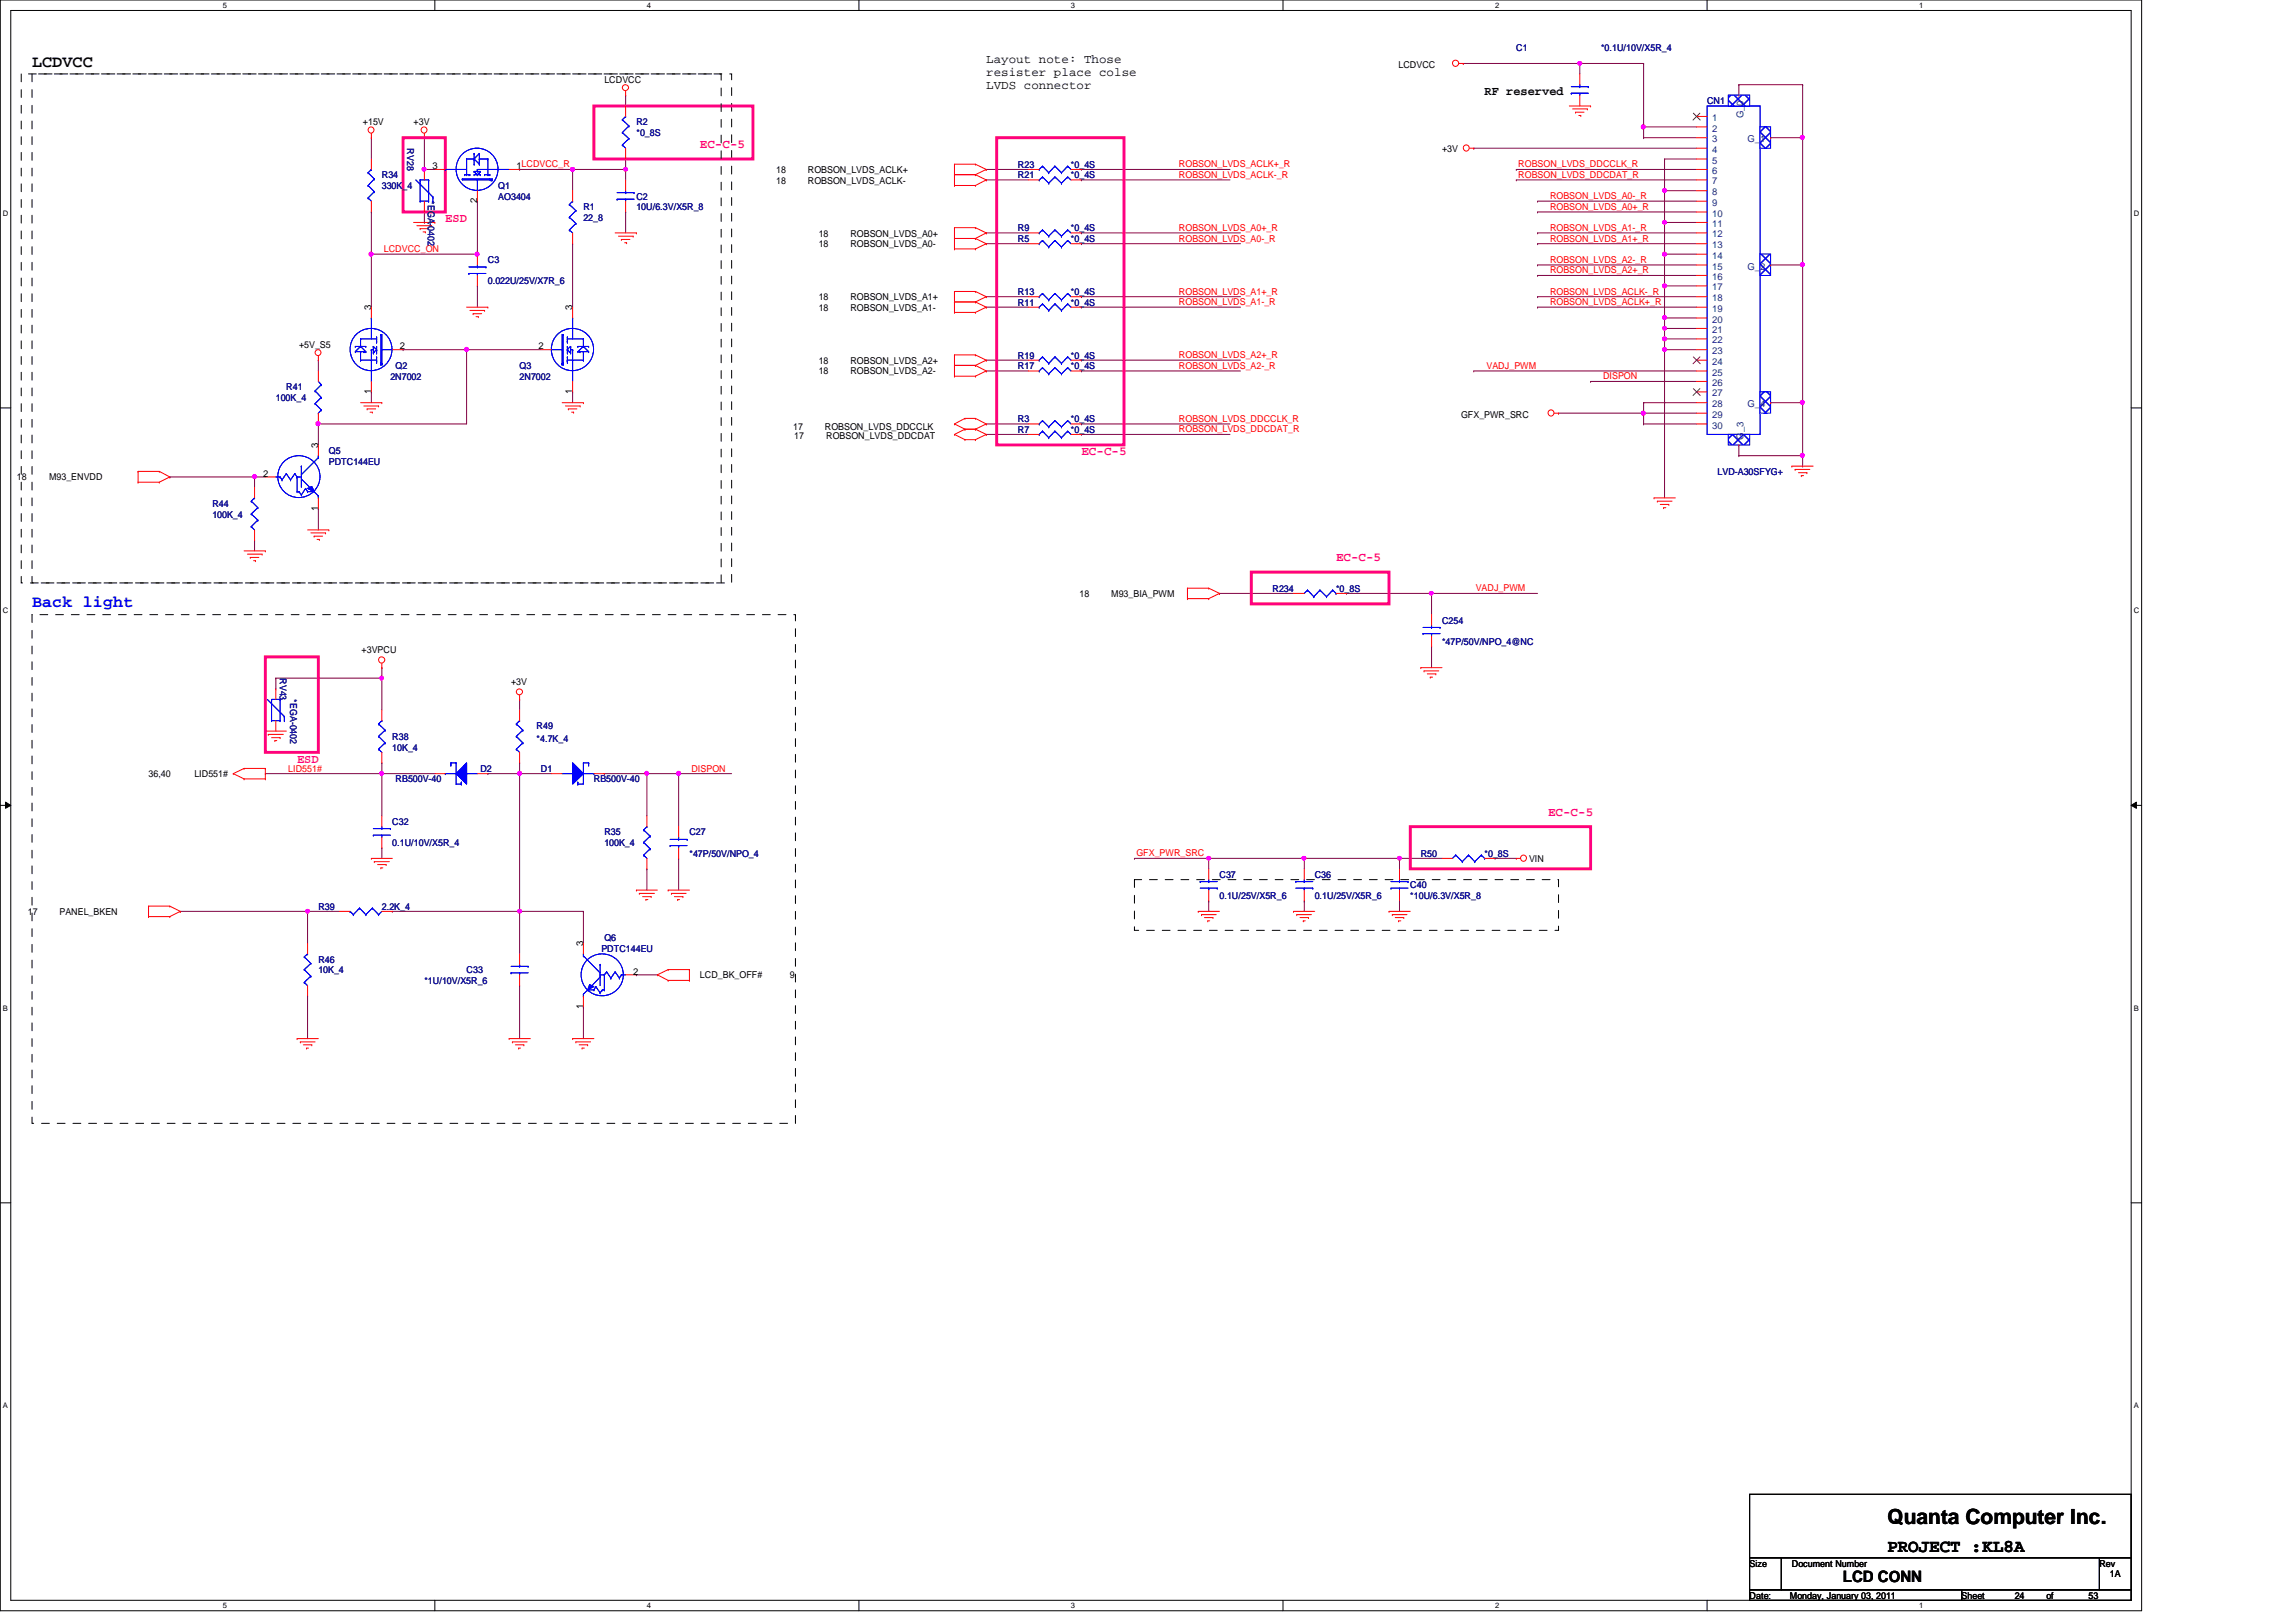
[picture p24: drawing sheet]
<svg xmlns="http://www.w3.org/2000/svg" width="297mm" height="210mm" viewBox="0 0 297 210" stroke-linecap="round" stroke-linejoin="round" font-family="sans-serif">
<defs><g id="words">
<text font-size="2.7" x="244.2" y="197.3">Quanta Computer Inc.</text>
<text font-size="2.3" x="244.2" y="200.8">PROJECT :KL8A</text>
<text font-size="2.2" x="4.1" y="8.6">LCDVCC</text>
<text font-size="2.2" fill="#00f" x="4.1" y="78.6">Back light</text>
<text font-size="2" x="238.4" y="204.8">LCD CONN</text>
<g font-size="1.6">
<text x="127.6" y="8.1">Layout note: Those</text>
<text x="127.6" y="9.8">resister place colse</text>
<text x="127.6" y="11.5">LVDS connector</text>
<text x="192.1" y="12.3">RF reserved</text>
</g>
<g font-size="1.6" fill="#ff0080">
<text x="90.5" y="19.2">EC-C-5</text>
<text x="57.6" y="28.8">ESD</text>
<text x="139.9" y="58.9">EC-C-5</text>
<text x="172.8" y="72.6">EC-C-5</text>
<text x="38.4" y="98.7">ESD</text>
<text x="200.3" y="105.6">EC-C-5</text>
</g>
<g font-size="1.2">
<text x="78.2" y="10.7">LCDVCC</text>
<text x="180.9" y="8.8">LCDVCC</text>
<text x="46.9" y="16.2">+15V</text>
<text x="53.5" y="16.2">+3V</text>
<text x="56" y="21.9">3</text>
<text x="66.8" y="21.9">1LCDVCC_R</text>
<text x="100.4" y="22.4">18</text>
<text x="100.4" y="23.7">18</text>
<text x="104.5" y="22.4">ROBSON_LVDS_ACLK+</text>
<text x="104.5" y="23.7">ROBSON_LVDS_ACLK-</text>
<text x="186.6" y="19.6">+3V</text>
<text x="61.7" y="26.3" transform="rotate(-90 61.7 26.3)">2</text>
<text x="105.9" y="30.6">18</text>
<text x="105.9" y="32">18</text>
<text x="110" y="30.6">ROBSON_LVDS_A0+</text>
<text x="110" y="32">ROBSON_LVDS_A0-</text>
<text x="48" y="40.2" transform="rotate(-90 48 40.2)">3</text>
<text x="74" y="40.2" transform="rotate(-90 74 40.2)">3</text>
<text x="105.9" y="38.9">18</text>
<text x="105.9" y="40.2">18</text>
<text x="110" y="38.9">ROBSON_LVDS_A1+</text>
<text x="110" y="40.2">ROBSON_LVDS_A1-</text>
<text x="38.7" y="45">+5V_S5</text>
<text x="51.7" y="45.2">2</text>
<text x="69.7" y="45.2">2</text>
<text x="105.9" y="47.1">18</text>
<text x="110" y="47.1">ROBSON_LVDS_A2+</text>
<text x="48" y="51" transform="rotate(-90 48 51)">1</text>
<text x="74" y="51" transform="rotate(-90 74 51)">1</text>
<text x="105.9" y="48.4">18</text>
<text x="110" y="48.4">ROBSON_LVDS_A2-</text>
<text x="41.1" y="58" transform="rotate(-90 41.1 58)">3</text>
<text x="102.6" y="55.6">17</text>
<text x="102.7" y="56.8">17</text>
<text x="106.7" y="55.6">ROBSON_LVDS_DDCCLK</text>
<text x="106.9" y="56.8">ROBSON_LVDS_DDCDAT</text>
<text x="189" y="54.1">GFX_PWR_SRC</text>
<text x="2.2" y="62.1">18</text>
<text x="6.3" y="62.1">M93_ENVDD</text>
<text x="34" y="61.7">2</text>
<text x="41.1" y="66.1" transform="rotate(-90 41.1 66.1)">1</text>
<text x="139.7" y="77.3">18</text>
<text x="143.8" y="77.3">M93_BIA_PWM</text>
<text x="46.8" y="84.5">+3VPCU</text>
<text x="66.1" y="88.6">+3V</text>
<text x="19.2" y="100.6">36,40</text>
<text x="25.1" y="100.6">LID551#</text>
<text x="197.8" y="111.5">VIN</text>
<text x="3.6" y="118.4">17</text>
<text x="7.7" y="118.4">PANEL_BKEN</text>
<text x="75.4" y="122.5" transform="rotate(-90 75.4 122.5)">3</text>
<text x="75.4" y="130.6" transform="rotate(-90 75.4 130.6)">1</text>
<text x="81.9" y="126.1">2</text>
<text x="90.5" y="126.6">LCD_BK_OFF#</text>
<text x="102.2" y="126.6">9</text>
<text x="226.4" y="202.7">Size</text>
<text x="231.8" y="202.7">Document Number</text>
<text x="271.6" y="202.7">Rev</text>
<text x="226.4" y="206.9">Date:</text>
<text x="231.6" y="206.9">Monday, January 03, 2011</text>
<text x="253.8" y="206.9">Sheet</text>
<text x="260.6" y="206.9">24</text>
<text x="264.7" y="206.9">of</text>
<text x="270.2" y="206.9">53</text>
<text x="273" y="204.1">1A</text>
</g>
<g font-size="1.2" fill="#000080">
<text x="196.2" y="6.6">C1</text>
<text x="207.1" y="6.6">*0.1U/10V/X5R_4</text>
<text x="82.3" y="16.2">R2</text>
<text x="82.3" y="17.6">*0_8S</text>
<text x="220.8" y="13.5">CN1</text>
<text x="49.4" y="23.1">R34</text>
<text x="52.7" y="19.2" transform="rotate(90 52.7 19.2)">RV28</text>
<text x="131.7" y="23.1">R21</text>
<text x="131.7" y="21.7">R23</text>
<text x="138.6" y="23.1">*0_4S</text>
<text x="138.6" y="21.7">*0_4S</text>
<text x="49.4" y="24.4">330K_4</text>
<text x="55.4" y="26" transform="rotate(90 55.4 26)">*EGA-0402</text>
<text x="64.5" y="24.4">Q1</text>
<text x="64.5" y="25.8">AO3404</text>
<text x="75.5" y="27.2">R1</text>
<text x="75.5" y="28.6">22_8</text>
<text x="82.3" y="25.8">C2</text>
<text x="82.3" y="27.2">10U/6.3V/X5R_8</text>
<text x="131.7" y="29.9">R9</text>
<text x="138.6" y="29.9">*0_4S</text>
<text x="63.1" y="34">C3</text>
<text x="131.7" y="31.3">R5</text>
<text x="138.6" y="31.3">*0_4S</text>
<text x="63.1" y="36.8">0.022U/25V/X7R_6</text>
<text x="131.7" y="38.1">R13</text>
<text x="131.7" y="39.5">R11</text>
<text x="138.6" y="38.1">*0_4S</text>
<text x="138.6" y="39.5">*0_4S</text>
<text x="51.2" y="47.8">Q2</text>
<text x="67.2" y="47.8">Q3</text>
<text x="131.7" y="46.4">R19</text>
<text x="131.7" y="47.8">R17</text>
<text x="138.6" y="46.4">*0_4S</text>
<text x="138.6" y="47.8">*0_4S</text>
<text x="35.7" y="51.9">100K_4</text>
<text x="37" y="50.5">R41</text>
<text x="50.5" y="49.1">2N7002</text>
<text x="67.2" y="49.1">2N7002</text>
<text x="42.5" y="58.7">Q5</text>
<text x="131.7" y="54.6">R3</text>
<text x="131.7" y="56">R7</text>
<text x="138.6" y="54.6">*0_4S</text>
<text x="138.6" y="56">*0_4S</text>
<text x="27.5" y="65.6">R44</text>
<text x="42.5" y="60.1">PDTC144EU</text>
<text x="222.2" y="61.5">LVD-A30SFYG+</text>
<text x="27.5" y="67">100K_4</text>
<text x="164.6" y="76.6">R234</text>
<text x="172.8" y="76.6">*0_8S</text>
<text x="186.6" y="80.7">C254</text>
<text x="186.6" y="83.4">*47P/50V/NPO_4@NC</text>
<text x="36.2" y="87.8" transform="rotate(90 36.2 87.8)">RV43</text>
<text x="37.5" y="90.5" transform="rotate(90 37.5 90.5)">*EGA-0402</text>
<text x="50.8" y="95.8">R38</text>
<text x="69.4" y="94.4">R49</text>
<text x="50.8" y="97.2">10K_4</text>
<text x="51.2" y="101.3">RB500V-40</text>
<text x="62.1" y="99.9">D2</text>
<text x="69.4" y="96.1">*4.7K_4</text>
<text x="70" y="99.9">D1</text>
<text x="76.8" y="101.3">RB500V-40</text>
<text x="50.8" y="106.7">C32</text>
<text x="50.8" y="109.5">0.1U/10V/X5R_4</text>
<text x="78.2" y="108.1">R35</text>
<text x="78.2" y="109.5">100K_4</text>
<text x="89.2" y="108.1">C27</text>
<text x="89.2" y="110.9">*47P/50V/NPO_4</text>
<text x="157.8" y="113.6">C37</text>
<text x="170.1" y="113.6">C36</text>
<text x="183.8" y="110.9">R50</text>
<text x="192.1" y="110.9">*0_8S</text>
<text x="41.2" y="117.7">R39</text>
<text x="49.4" y="117.7">2.2K_4</text>
<text x="157.8" y="116.3">0.1U/25V/X5R_6</text>
<text x="170.1" y="116.3">0.1U/25V/X5R_6</text>
<text x="182.5" y="115">C40</text>
<text x="182.5" y="116.3">*10U/6.3V/X5R_8</text>
<text x="41.2" y="124.6">R46</text>
<text x="41.2" y="125.9">10K_4</text>
<text x="60.4" y="125.9">C33</text>
<text x="77.8" y="123.2">PDTC144EU</text>
<text x="78.2" y="121.8">Q6</text>
<text x="54.9" y="127.3">*1U/10V/X5R_6</text>
</g>
<g font-size="1.2" fill="#004080">
<text x="221.5" y="15.7">1</text>
<text x="221.5" y="17">2</text>
<text x="225.5" y="15.3" transform="rotate(-90 225.5 15.3)">G_0</text>
<text x="221.5" y="18.4">3</text>
<text x="221.5" y="21.2">5</text>
<text x="221.5" y="23.9">7</text>
<text x="221.5" y="19.8">4</text>
<text x="221.5" y="22.5">6</text>
<text x="226.1" y="18.4">G_1</text>
<text x="221.5" y="26.6">9</text>
<text x="221.5" y="29.4">11</text>
<text x="221.5" y="25.3">8</text>
<text x="221.5" y="28">10</text>
<text x="221.5" y="32.1">13</text>
<text x="221.5" y="34.9">15</text>
<text x="221.5" y="30.7">12</text>
<text x="221.5" y="33.5">14</text>
<text x="226.1" y="34.9">G_2</text>
<text x="221.5" y="37.6">17</text>
<text x="221.5" y="40.3">19</text>
<text x="221.5" y="36.2">16</text>
<text x="221.5" y="39">18</text>
<text x="221.5" y="41.7">20</text>
<text x="221.5" y="43.1">21</text>
<text x="221.5" y="45.8">23</text>
<text x="221.5" y="44.4">22</text>
<text x="221.5" y="47.2">24</text>
<text x="221.5" y="48.6">25</text>
<text x="221.5" y="51.3">27</text>
<text x="221.5" y="50">26</text>
<text x="221.5" y="52.7">28</text>
<text x="226.1" y="52.7">G_4</text>
<text x="221.5" y="54.1">29</text>
<text x="221.5" y="55.5">30</text>
<text x="225.5" y="56.9" transform="rotate(-90 225.5 56.9)">G_3</text>
</g>
<g font-size="1.2" fill="#f00">
<text x="152.5" y="23">ROBSON_LVDS_ACLK-_R</text>
<text x="152.5" y="21.7">ROBSON_LVDS_ACLK+_R</text>
<text x="196.4" y="21.7">ROBSON_LVDS_DDCCLK_R</text>
<text x="196.4" y="23">ROBSON_LVDS_DDCDAT_R</text>
<text x="152.5" y="29.9">ROBSON_LVDS_A0+_R</text>
<text x="200.5" y="27.2">ROBSON_LVDS_A0+_R</text>
<text x="200.5" y="25.8">ROBSON_LVDS_A0-_R</text>
<text x="200.5" y="29.9">ROBSON_LVDS_A1-_R</text>
<text x="49.7" y="32.6">LCDVCC_ON</text>
<text x="152.5" y="31.3">ROBSON_LVDS_A0-_R</text>
<text x="200.5" y="31.3">ROBSON_LVDS_A1+_R</text>
<text x="200.5" y="35.4">ROBSON_LVDS_A2+_R</text>
<text x="200.5" y="34">ROBSON_LVDS_A2-_R</text>
<text x="152.5" y="38.1">ROBSON_LVDS_A1+_R</text>
<text x="152.5" y="39.5">ROBSON_LVDS_A1-_R</text>
<text x="200.5" y="39.5">ROBSON_LVDS_ACLK+_R</text>
<text x="200.5" y="38.1">ROBSON_LVDS_ACLK-_R</text>
<text x="152.5" y="46.4">ROBSON_LVDS_A2+_R</text>
<text x="152.5" y="47.8">ROBSON_LVDS_A2-_R</text>
<text x="192.3" y="47.8">VADJ_PWM</text>
<text x="207.4" y="49.1">DISPON</text>
<text x="152.5" y="56">ROBSON_LVDS_DDCDAT_R</text>
<text x="152.5" y="54.6">ROBSON_LVDS_DDCCLK_R</text>
<text x="190.9" y="76.5">VADJ_PWM</text>
<text x="37.3" y="99.9">LID551#</text>
<text x="89.4" y="99.9">DISPON</text>
<text x="147" y="110.8">GFX_PWR_SRC</text>
</g>
<g font-size="1">
<text x="28.8" y="1">5</text>
<text x="83.7" y="1">4</text>
<text x="138.6" y="1">3</text>
<text x="193.4" y="1">2</text>
<text x="248.3" y="1">1</text>
<text x=".4" y="27.9">D</text>
<text x="276.1" y="27.9">D</text>
<text x=".4" y="79.4">C</text>
<text x="276.1" y="79.4">C</text>
<text x=".4" y="130.8">B</text>
<text x="276.1" y="130.8">B</text>
<text x=".4" y="182.2">A</text>
<text x="276.1" y="182.2">A</text>
<text x="28.8" y="208.1">5</text>
<text x="83.7" y="208.1">4</text>
<text x="138.6" y="208.1">3</text>
<text x="193.4" y="208.1">2</text>
<text x="248.3" y="208.1">1</text>
</g>
</g></defs>
<path d="M0 0h277.1v208.4h-277.1zM1.4 1.4h274.3v205.7h-274.3z" fill="none" stroke="#000" stroke-width=".13"/>
<g fill="#fff">
<path d="M28.8 .1h.6v1.1h-.6z"/>
<path d="M28.8 207.2h.6v1.1h-.6z"/>
</g>
<path d="M56.3 0v1.4M56.3 207.1v1.3" fill="none" stroke="#000" stroke-width=".13"/>
<g fill="#fff">
<path d="M83.7 .1h.5v1.1h-.5z"/>
<path d="M83.7 207.2h.5v1.1h-.5z"/>
</g>
<path d="M111.1 0v1.4M111.1 207.1v1.3" fill="none" stroke="#000" stroke-width=".13"/>
<g fill="#fff">
<path d="M138.6 .1h.5v1.1h-.5z"/>
<path d="M138.6 207.2h.5v1.1h-.5z"/>
</g>
<path d="M166 0v1.4M166 207.1v1.3" fill="none" stroke="#000" stroke-width=".13"/>
<g fill="#fff">
<path d="M193.4 .1h.6v1.1h-.6z"/>
<path d="M193.4 207.2h.6v1.1h-.6z"/>
</g>
<path d="M220.8 0v1.4M220.8 207.1v1.3" fill="none" stroke="#000" stroke-width=".13"/>
<g fill="#fff">
<path d="M248.3 .1h.5v1.1h-.5z"/>
<path d="M248.3 207.2h.5v1.1h-.5z"/>
<path d="M.4 27.1h.7v1.1h-.7z"/>
<path d="M276.1 27.1h.7v1.1h-.7z"/>
<path d="M.4 78.5h.7v1.1h-.7z"/>
<path d="M276.1 78.5h.7v1.1h-.7z"/>
</g>
<path d="M0 52.8h1.4M275.7 52.8h1.4" fill="none" stroke="#000" stroke-width=".13"/>
<g fill="#fff">
<path d="M.4 129.9h.6v1.1h-.6z"/>
<path d="M276.1 129.9h.6v1.1h-.6z"/>
</g>
<path d="M0 104.2h1.4M.7 103.8l.7 .4-.7 .4zM275.7 104.2l.7-.4v.8zM275.7 104.2h1.4" fill="none" stroke="#000" stroke-width=".13"/>
<path d="M.7 103.8l.7 .4-.7 .4zM275.7 104.2l.7-.4v.8z" fill="#000"/>
<g fill="#fff">
<path d="M.4 181.4h.6v1.1h-.6z"/>
<path d="M276.1 181.4h.6v1.1h-.6z"/>
</g>
<path d="M0 155.7h1.4M275.7 155.7h1.4" fill="none" stroke="#000" stroke-width=".13"/>
<g fill="none" stroke="#800040" stroke-width=".13">
<path d="M139.9 23.3h.1M139.9 38.4h.1M139.9 31.5h.1M139.9 21.9h.1M139.9 30.1h.1M139.9 23.3h19.2M139.9 38.4h20.6M139.9 31.5h20.6M139.9 21.9h19.2M139.9 30.1h20.6M139.9 46.6h.1M139.9 46.6h20.6"/>
<path d="M205.8 49.4h.1M205.8 49.4h13.7M212.6 52.1h.1M212.6 52.1h6.9M212.6 52.1v1.4"/>
</g>
<circle cx="212.6" cy="53.5" r=".26" fill="#f0f"/>
<circle cx="212.6" cy="53.5" r=".26" fill="none" stroke="#f0f" stroke-width=".13"/>
<path d="M201.6 53.5h.1M201.6 53.5h17.9M212.6 53.5h.1M212.6 54.9h.1M212.6 54.9h6.9M212.6 53.5v1.4M215.3 45.3h.1M215.3 45.3v19.1" fill="none" stroke="#800040" stroke-width=".13"/>
<circle cx="215.3" cy="45.2" r=".26" fill="#f0f"/>
<circle cx="215.3" cy="45.2" r=".26" fill="none" stroke="#f0f" stroke-width=".13"/>
<path d="M190.7 19.2h.1M190.7 19.2h28.8M212.6 16.4h.1M212.6 16.4h6.9M196.2 21.9h.1M196.2 23.3h.1M196.2 21.9h23.3M196.2 23.3h23.3" fill="none" stroke="#800040" stroke-width=".13"/>
<circle cx="212.6" cy="16.4" r=".26" fill="#f0f"/>
<circle cx="212.6" cy="16.4" r=".26" fill="none" stroke="#f0f" stroke-width=".13"/>
<path d="M204.4 8.2h.1M204.4 8.2h8.2M212.6 16.4h.1M212.6 17.8h.1M212.6 16.4v1.4M212.6 17.8h6.9M215.3 24.7h.1M215.3 28.8h.1M215.3 24.7h4.2M215.3 28.8h4.2M215.3 24.7v4.1" fill="none" stroke="#800040" stroke-width=".13"/>
<circle cx="215.3" cy="24.6" r=".26" fill="#f0f"/>
<circle cx="215.3" cy="24.6" r=".26" fill="none" stroke="#f0f" stroke-width=".13"/>
<path d="M215.3 32.9h.1M215.3 28.8h.1M215.3 32.9h4.2M215.3 28.8v4.1" fill="none" stroke="#800040" stroke-width=".13"/>
<circle cx="215.3" cy="28.8" r=".25" fill="#f0f"/>
<circle cx="215.3" cy="28.8" r=".25" fill="none" stroke="#f0f" stroke-width=".13"/>
<path d="M215.3 37h.1M215.3 32.9h.1M215.3 37h4.2M215.3 32.9v4.1" fill="none" stroke="#800040" stroke-width=".13"/>
<circle cx="215.3" cy="32.9" r=".26" fill="#f0f"/>
<circle cx="215.3" cy="32.9" r=".26" fill="none" stroke="#f0f" stroke-width=".13"/>
<path d="M215.3 37h.1M215.3 37v4.1M215.3 41.1h.1M215.3 41.1h4.2" fill="none" stroke="#800040" stroke-width=".13"/>
<circle cx="215.3" cy="37" r=".26" fill="#f0f"/>
<circle cx="215.3" cy="37" r=".26" fill="none" stroke="#f0f" stroke-width=".13"/>
<path d="M215.3 42.5h.1M215.3 41.1h.1M215.3 42.5h4.2M215.3 41.1v1.4" fill="none" stroke="#800040" stroke-width=".13"/>
<circle cx="215.3" cy="41.1" r=".26" fill="#f0f"/>
<circle cx="215.3" cy="41.1" r=".26" fill="none" stroke="#f0f" stroke-width=".13"/>
<path d="M215.3 43.9h.1M215.3 42.5h.1M215.3 43.9h4.2M215.3 42.5v1.4" fill="none" stroke="#800040" stroke-width=".13"/>
<circle cx="215.3" cy="42.5" r=".25" fill="#f0f"/>
<circle cx="215.3" cy="42.5" r=".25" fill="none" stroke="#f0f" stroke-width=".13"/>
<path d="M215.3 45.3h.1M215.3 43.9h.1M215.3 45.3h4.2M215.3 43.9v1.4" fill="none" stroke="#800040" stroke-width=".13"/>
<circle cx="215.3" cy="43.9" r=".26" fill="#f0f"/>
<circle cx="215.3" cy="43.9" r=".26" fill="none" stroke="#f0f" stroke-width=".13"/>
<path d="M168.7 111.1h.1M168.7 116.6h.1M168.7 111.1v1.3M168.7 116.6v1.3M168.7 111.1h12.4" fill="none" stroke="#800040" stroke-width=".13"/>
<circle cx="181.1" cy="111" r=".25" fill="#f0f"/>
<circle cx="181.1" cy="111" r=".25" fill="none" stroke="#f0f" stroke-width=".13"/>
<path d="M146.8 111.1h.1M146.8 111.1h21.9M156.4 116.6h.1M156.4 111.1h.1M156.4 111.1v1.3M156.4 116.6v1.3M181.1 116.6h.1M181.1 111.1h.1M181.1 111.1v1.3M181.1 116.6v1.3" fill="none" stroke="#800040" stroke-width=".13"/>
<circle cx="168.7" cy="111" r=".25" fill="#f0f"/>
<circle cx="168.7" cy="111" r=".25" fill="none" stroke="#f0f" stroke-width=".13"/>
<circle cx="156.4" cy="111" r=".25" fill="#f0f"/>
<circle cx="156.4" cy="111" r=".25" fill="none" stroke="#f0f" stroke-width=".13"/>
<path d="M139.9 56.2h.1M139.9 54.9h.1M139.9 56.2h19.2M139.9 54.9h19.2M32.9 61.7h.1M32.9 61.7h1.4M181.1 111.1h.1M181.1 111.1h5.5M193.4 111.1h.1M193.4 111.1h2.8" fill="none" stroke="#800040" stroke-width=".13"/>
<circle cx="32.9" cy="61.7" r=".26" fill="#f0f"/>
<circle cx="32.9" cy="61.7" r=".26" fill="none" stroke="#f0f" stroke-width=".13"/>
<path d="M60.4 45.3h.1M60.4 45.3v9.6M32.9 69.9h.1M32.9 61.7h.1M32.9 61.7v1.4M32.9 69.9v1.4" fill="none" stroke="#800040" stroke-width=".13"/>
<circle cx="60.4" cy="45.2" r=".26" fill="#f0f"/>
<circle cx="60.4" cy="45.2" r=".26" fill="none" stroke="#f0f" stroke-width=".13"/>
<path d="M54.9 17.8h.1M54.9 17.8v4.1M54.9 21.9h.1M54.9 21.9h1.4M41.2 54.9h.1M41.2 54.9v2.7M41.2 65.8h.1M41.2 65.8v2.8" fill="none" stroke="#800040" stroke-width=".13"/>
<circle cx="54.9" cy="21.9" r=".25" fill="#f0f"/>
<circle cx="54.9" cy="21.9" r=".25" fill="none" stroke="#f0f" stroke-width=".13"/>
<path d="M48 17.8h.1M48 17.8v2.8M74.1 21.9h.1M74.1 21.9h6.8" fill="none" stroke="#800040" stroke-width=".13"/>
<circle cx="80.9" cy="21.9" r=".25" fill="#f0f"/>
<circle cx="80.9" cy="21.9" r=".25" fill="none" stroke="#f0f" stroke-width=".13"/>
<circle cx="74.1" cy="21.9" r=".25" fill="#f0f"/>
<circle cx="74.1" cy="21.9" r=".25" fill="none" stroke="#f0f" stroke-width=".13"/>
<path d="M61.8 26h.1M61.8 26v6.9M67.2 21.9h.1M67.2 21.9h6.9M74.1 31.5h.1M74.1 31.5v8.3" fill="none" stroke="#800040" stroke-width=".13"/>
<circle cx="74.1" cy="21.9" r=".25" fill="#f0f"/>
<circle cx="74.1" cy="21.9" r=".25" fill="none" stroke="#f0f" stroke-width=".13"/>
<g fill="none" stroke="#800040" stroke-width=".13">
<path d="M48 27.4h.1M48 27.4v5.5M61.8 37h.1M61.8 37v2.8M74.1 21.9h.1M74.1 21.9v2.8M80.9 21.9h.1M80.9 27.4h.1M80.9 21.9v1.4M80.9 27.4v2.7M41.2 54.9h.1M41.2 54.9h19.2"/>
<path d="M74.1 50.7h.1M74.1 50.7v1.4"/>
</g>
<circle cx="41.1" cy="54.8" r=".26" fill="#f0f"/>
<circle cx="41.1" cy="54.8" r=".26" fill="none" stroke="#f0f" stroke-width=".13"/>
<path d="M48 32.9h.1M48 32.9h13.8" fill="none" stroke="#800040" stroke-width=".13"/>
<circle cx="61.7" cy="32.9" r=".26" fill="#f0f"/>
<circle cx="61.7" cy="32.9" r=".26" fill="none" stroke="#f0f" stroke-width=".13"/>
<path d="M48 32.9h.1M48 32.9v6.9" fill="none" stroke="#800040" stroke-width=".13"/>
<circle cx="48" cy="32.9" r=".26" fill="#f0f"/>
<circle cx="48" cy="32.9" r=".26" fill="none" stroke="#f0f" stroke-width=".13"/>
<g fill="none" stroke="#800040" stroke-width=".13">
<path d="M80.9 12.3h.1M80.9 12.3v1.4M80.9 21.9h.1M80.9 20.6v1.3M41.2 46.6h.1M41.2 46.6v1.4M48 50.7h.1M48 50.7v1.4M52.2 45.3h.1M52.2 45.3h17.8M60.4 45.3h.1M23.3 117.9h.1"/>
<path d="M23.3 117.9h16.5M67.2 100.1h.1M67.2 100.1h4.1M87.8 100.1h.1M87.8 100.1v6.9M39.8 128.9h.1M39.8 128.9v5.5M67.2 127.6h.1M67.2 127.6v6.8M75.5 130.3h.1M75.5 130.3v4.1"/>
</g>
<circle cx="87.8" cy="100.1" r=".26" fill="#f0f"/>
<circle cx="87.8" cy="100.1" r=".26" fill="none" stroke="#f0f" stroke-width=".13"/>
<path d="M83.7 100.1h.1M83.7 100.1h4.1M83.7 100.1v5.5M87.8 111.1h.1M87.8 111.1v4.1" fill="none" stroke="#800040" stroke-width=".13"/>
<path d="M83.5 99.9l.1-.1 .3 .1-.1 .4h-.2h-.1z" fill-rule="evenodd" fill="#f0f"/>
<path d="M83.5 99.9l.1-.1 .3 .1-.1 .4h-.2h-.1z" fill="none" stroke="#f0f" stroke-width=".13"/>
<path d="M49.4 100.1h.1M49.4 100.1h6.9M49.4 100.1v5.5M78.2 100.1h.1M78.2 100.1h5.5" fill="none" stroke="#800040" stroke-width=".13"/>
<path d="M49.2 99.9l.2-.1 .2 .1-.1 .4h-.1h-.2z" fill-rule="evenodd" fill="#f0f"/>
<path d="M49.2 99.9l.2-.1 .2 .1-.1 .4h-.1h-.2z" fill="none" stroke="#f0f" stroke-width=".13"/>
<path d="M49.4 87.8h.1M49.4 87.8v4.1M49.4 109.7h.1M49.4 109.7v1.4M67.2 100.1h.1M67.2 100.1v17.8" fill="none" stroke="#800040" stroke-width=".13"/>
<circle cx="67.2" cy="117.9" r=".25" fill="#f0f"/>
<circle cx="67.2" cy="117.9" r=".25" fill="none" stroke="#f0f" stroke-width=".13"/>
<circle cx="67.2" cy="100.1" r=".26" fill="#f0f"/>
<circle cx="67.2" cy="100.1" r=".26" fill="none" stroke="#f0f" stroke-width=".13"/>
<path d="M34.3 100.1h.1M34.3 100.1h15.1M39.8 117.9h.1M39.8 117.9h4.1M39.8 117.9v4.1" fill="none" stroke="#800040" stroke-width=".13"/>
<circle cx="39.8" cy="117.9" r=".25" fill="#f0f"/>
<circle cx="39.8" cy="117.9" r=".25" fill="none" stroke="#f0f" stroke-width=".13"/>
<g fill="none" stroke="#800040" stroke-width=".13">
<path d="M229.1 17.8h.1M229.1 17.8h4.1v16.5M233.2 34.3h.1M225 59h.1M225 59h8.2M229.1 52.1h.1M229.1 52.1h4.1v6.9M233.2 59h.1M49.4 98.7h.1M49.4 98.7v1.4M67.2 98.7h.1M67.2 90.5h.1"/>
<path d="M67.2 98.7v1.4h-4.1M67.2 90.5v1.4M50.8 117.9h.1M50.8 117.9h24.7M63.1 100.1h.1M67.2 117.9h.1M67.2 117.9v5.5M75.5 117.9h.1M75.5 117.9v4.1M83.7 112.4h.1M83.7 112.4v2.8M87.8 100.1h.1"/>
<path d="M87.8 100.1h6.9M82.3 126.2h.1M82.3 126.2h2.7"/>
</g>
<circle cx="233.2" cy="58.9" r=".26" fill="#f0f"/>
<circle cx="233.2" cy="58.9" r=".26" fill="none" stroke="#f0f" stroke-width=".13"/>
<path d="M233.2 11h.1M233.2 11v6.8M229.1 34.3h.1M229.1 34.3h4.1M225 57.6h.1M225 57.6v1.4M233.2 59v1.3M233.2 60.3h.1" fill="none" stroke="#800040" stroke-width=".13"/>
<circle cx="233.2" cy="17.8" r=".26" fill="#f0f"/>
<circle cx="233.2" cy="17.8" r=".26" fill="none" stroke="#f0f" stroke-width=".13"/>
<path d="M233.2 34.3h.1M233.2 34.3v17.8" fill="none" stroke="#800040" stroke-width=".13"/>
<circle cx="233.2" cy="52.1" r=".26" fill="#f0f"/>
<circle cx="233.2" cy="52.1" r=".26" fill="none" stroke="#f0f" stroke-width=".13"/>
<circle cx="233.2" cy="34.2" r=".26" fill="#f0f"/>
<circle cx="233.2" cy="34.2" r=".26" fill="none" stroke="#f0f" stroke-width=".13"/>
<path d="M225 11h.1M225 12.3h.1M225 11h8.2M225 11v1.3M22 61.7h.1M22 61.7h10.9M174.2 76.8h.1M174.2 76.8h11M185.2 76.8h.1M185.2 76.8v2.7" fill="none" stroke="#800040" stroke-width=".13"/>
<circle cx="185.2" cy="76.8" r=".25" fill="#f0f"/>
<circle cx="185.2" cy="76.8" r=".25" fill="none" stroke="#f0f" stroke-width=".13"/>
<g fill="none" stroke="#800040" stroke-width=".13">
<path d="M204.4 8.2h.1M204.4 8.2v1.4M212.6 8.2h.1M212.6 8.2v8.2M127.6 21.9h.1M127.6 23.3h.1M127.6 38.4h.1M127.6 39.8h.1M127.6 30.1h.1M127.6 31.5h.1M127.6 39.8h5.5M127.6 38.4h5.5"/>
<path d="M127.6 30.1h5.5M127.6 31.5h5.5M127.6 21.9h5.5M127.6 23.3h5.5M139.9 39.8h.1M139.9 39.8h20.6M198.9 39.8h.1M198.9 38.4h.1M198.9 27.4h.1M198.9 26h.1M198.9 30.1h.1M198.9 31.5h.1"/>
<path d="M198.9 35.6h.1M198.9 34.3h.1M198.9 39.8h20.6M198.9 38.4h20.6M198.9 27.4h20.6M198.9 26h20.6M198.9 30.1h20.6M198.9 31.5h20.6M198.9 35.6h20.6M198.9 34.3h20.6M215.3 20.6h.1M215.3 24.7h.1"/>
<path d="M215.3 20.6h4.2M215.3 20.6v4.1M127.6 46.6h.1M127.6 48h.1M127.6 54.9h.1M127.6 56.2h.1M127.6 46.6h5.5M127.6 48h5.5M127.6 54.9h5.5M127.6 56.2h5.5M139.9 48h.1M139.9 48h20.6"/>
<path d="M157.8 76.8h.1M157.8 76.8h9.5M185.2 76.8h.1M185.2 76.8h13.7M185.2 83.7h.1M185.2 83.7v2.7"/>
</g>
<circle cx="204.4" cy="8.2" r=".25" fill="#f0f"/>
<circle cx="204.4" cy="8.2" r=".25" fill="none" stroke="#f0f" stroke-width=".13"/>
<path d="M189.3 8.2h.1M189.3 8.2h15.1M54.9 28.8h.1M54.9 27.4v1.4M190.7 48h.1M190.7 48h28.8M35.7 87.8h.1M35.7 87.8h13.7" fill="none" stroke="#800040" stroke-width=".13"/>
<path d="M49.2 87.6l.2-.1 .2 .1-.1 .3-.1 .1-.2-.1z" fill-rule="evenodd" fill="#f0f"/>
<path d="M49.2 87.6l.2-.1 .2 .1-.1 .3-.1 .1-.2-.1z" fill="none" stroke="#f0f" stroke-width=".13"/>
<path d="M35.7 89.2h.1M35.7 87.8v1.4M49.4 86.4h.1M49.4 86.4v1.4" fill="none" stroke="#800040" stroke-width=".13"/>
<g fill="none" stroke="#f00" stroke-width=".13">
<path d="M48 17.8h.1M48 17.3v.5M54.9 17.8h.1M54.9 17.3v.5M80.9 12.3h.1M80.9 11.8v.5M188.8 8.2h.5M189.3 8.2h.1M190.1 19.2h.6M190.7 19.2h.1M203 13.7h2.8M203.5 14.1h1.9"/>
<path d="M203.8 14.5h.1M203.8 14.5h1.1M204.3 14.9h.2M204.5 14.9h.1M205.4 14.1h.1M205.8 13.7h.1M48 39.8v1.3M53.5 28.8h2.8M53.9 29.2h1.9M54.4 29.6h.1M54.4 29.6h1.1M54.7 30h.3"/>
<path d="M54.9 21.9v1.4M54.9 26v1.4M55 30h.1M55.8 29.2h.1M56.3 28.8h.1M60.4 39.8h2.7M63.1 39.8h.1M74.1 24.7v1.3M74.1 30.1v1.4M79.6 30.1h2.7M80 30.6h1.9M80.4 31h.1"/>
<path d="M80.4 31h1.1M80.8 31.4h.3M81.1 31.4h.1M81.9 30.6h.1M82.3 30.1h.1M123.5 22.6h.1M123.5 21.3h.1M123.5 24h.1M123.5 30.9h.1M123.5 29.5h.1M123.5 32.2h.1M123.5 39.1h.1"/>
<path d="M123.5 37.7h.1M123.5 21.3h2.7M123.5 22.6h2.7M123.5 21.3v2.7M123.5 29.5v2.7M123.5 37.7v2.7M123.5 24h2.7M123.5 29.5h2.7M123.5 30.9h2.7M123.5 32.2h2.7M123.5 37.7h2.7M123.5 39.1h2.7"/>
<path d="M126.2 21.3h.1M126.2 22.6h.1M126.2 24h.1M126.2 29.5h.1M126.2 30.9h.1M126.2 32.2h.1M126.2 37.7h.1M126.2 39.1h.1M126.2 21.3l1.4 .6M126.2 22.6l1.4 .7M126.2 29.5l1.4 .6M126.2 30.9l1.4 .6"/>
<path d="M126.2 37.7l1.4 .7M126.2 39.1l1.4 .7M127.6 21.9h.1M127.6 23.3h.1M127.6 30.1h.1M127.6 31.5h.1M127.6 38.4h.1M127.6 39.8h.1M127.6 21.9l-1.4 .7M127.6 23.3l-1.4 .7M127.6 30.1l-1.4 .8M127.6 31.5l-1.4 .7"/>
<path d="M127.6 38.4l-1.4 .7M127.6 39.8l-1.4 .6M133.1 23.3h1.3M138.6 23.3h1.3M41.2 46.6h.1M41.2 46.1v.5M46.6 52.1h2.8M47.1 52.5h1.9M47.5 52.9h.1M47.5 52.9h1.1M47.9 53.3h.3M48 49.4v1.3"/>
<path d="M48.2 53.3h.1M49 52.5h.1M49.4 52.1h.1M50.8 45.3h1.4M60.8 40.2h1.9M61.2 40.6h.1M61.2 40.6h1.1M61.6 41h.3M61.9 41h.1M62.7 40.2h.1M72.7 52.1h2.8M73.1 52.5h2"/>
<path d="M73.5 52.9h.1M73.5 52.9h1.1M74 53.3h.2M74.2 53.3h.1M75.1 52.5h.1M75.5 52.1h.1M123.5 40.4h.1M123.5 47.3h.1M123.5 45.9h.1M123.5 48.7h.1M123.5 54.9h.1M123.5 56.2h.1"/>
<path d="M123.5 45.9v2.8M123.5 40.4h2.7M123.5 45.9h2.7M123.5 47.3h2.7M123.5 48.7h2.7M123.5 54.9l1.3 .6M123.5 56.2l1.3 .7M124.8 55.5h.1M124.8 54.1h.1M124.8 56.9h.1M124.8 55.5h1.4M124.8 54.1h1.4"/>
<path d="M124.8 54.1l-1.3 .8M124.8 56.9h1.4M124.8 55.5l-1.3 .7M126.2 40.4h.1M126.2 45.9h.1M126.2 47.3h.1M126.2 48.7h.1M126.2 55.5h.1M126.2 54.1h.1M126.2 56.9h.1M126.2 45.9l1.4 .7M126.2 47.3l1.4 .7"/>
<path d="M126.2 54.1l1.4 .8M126.2 55.5l1.4 .7M127.6 46.6h.1M127.6 48h.1M127.6 54.9h.1M127.6 56.2h.1M127.6 46.6l-1.4 .7M127.6 48l-1.4 .7M127.6 54.9l-1.4 .6M127.6 56.2l-1.4 .7M201.1 53.5h.5M201.6 53.5h.1"/>
<path d="M17.9 62.4h.1M17.9 61h.1M17.9 61h2.7M17.9 62.4h2.7M17.9 61v1.4M20.6 61h.1M20.6 62.4h.1M20.6 61l1.4 .7M22 61.7h.1M22 61.7l-1.4 .7M31.6 71.3h2.7M32 71.7h1.9"/>
<path d="M32.4 72.1h.1M32.4 72.1h1.1M32.8 72.6h.3M33.1 72.6h.1M33.9 71.7h.1M34.3 71.3h.1M39.8 68.6h2.7M40.2 69h1.9M40.6 69.4h.1M40.6 69.4h1.1M41 69.8h.3M41.3 69.8h.1"/>
<path d="M42.1 69h.1M42.5 68.6h.1M153.6 77.5h.1M153.6 76.1h.1M153.6 76.1h2.8M153.6 77.5h2.8M153.6 76.1v1.4M156.4 76.1h.1M156.4 77.5h.1M156.4 76.1l1.4 .7M157.8 76.8h.1M157.8 76.8l-1.4 .7"/>
<path d="M214 64.4h.1M214 64.4h2.7M214.4 64.9h.1M214.4 64.9h1.9M214.8 65.3h1.1M215.2 65.7h.1M215.2 65.7h.3M215.9 65.3h.1M231.8 60.3h.1M231.8 60.3h2.8M232.2 60.7h.1M232.2 60.7h1.9"/>
<path d="M232.7 61.2h1.1M233 61.6h.1M233 61.6h.3M233.8 61.2h.1M31.6 99.4h.1M31.6 99.4h2.7M31.6 99.4l-1.4 .7M34.3 99.4h.1M34.3 94.6h.1M34.3 99.4v1.4M34.3 94.6h2.7M34.7 95h.1"/>
<path d="M34.7 95h2M35.1 95.5h1.1M35.6 95.8h.1M35.6 95.8h.2M36.2 95.5h.1M49.4 86.4h.1M49.4 85.9v.5M67.2 90.5h.1M67.2 90v.5M67.2 91.9v1.4M67.2 97.4v1.3M183.8 86.4h.1"/>
<path d="M183.8 86.4h2.8M184.2 86.8h.1M184.2 86.8h1.9M184.7 87.2h1.1M185 87.6h.1M185 87.6h.3M185.8 87.2h.1M19.2 118.6h.1M19.2 117.3h.1M19.2 117.3h2.8M19.2 118.6h2.8M19.2 117.3v1.3"/>
<path d="M22 117.3h.1M22 118.6h.1M22 117.3l1.3 .6M23.3 117.9h.1M23.3 117.9l-1.3 .7M30.2 100.1h.1M30.2 100.1l1.4 .7M31.6 100.8h.1M31.6 100.8h2.7M34.3 100.8h.1M48 111.1h.1M48 111.1h2.8"/>
<path d="M48.4 111.5h.1M48.4 111.5h2M48.8 111.9h1.1M49.3 112.3h.1M49.3 112.3h.2M49.9 111.9h.1M82.3 115.2h.1M82.3 115.2h2.7M82.7 115.6h.1M82.7 115.6h2M83.1 116h1.1M83.6 116.4h.1"/>
<path d="M83.6 116.4h.2M84.2 116h.1M86.4 115.2h.1M86.4 115.2h2.8M86.9 115.6h.1M86.9 115.6h1.9M87.2 116h1.1M87.7 116.4h.1M87.7 116.4h.2M88.3 116h.1M155 117.9h.1M155 117.9h2.8"/>
<path d="M155.4 118.4h.1M155.4 118.4h1.9M155.8 118.7h1.1M156.2 119.2h.1M156.2 119.2h.3M156.9 118.7h.1M167.3 117.9h.1M167.3 117.9h2.8M167.8 118.4h.1M167.8 118.4h1.9M168.2 118.7h1.1M168.6 119.2h.1"/>
<path d="M168.6 119.2h.3M169.3 118.7h.1M179.7 117.9h.1M179.7 117.9h2.8M180.1 118.4h.1M180.1 118.4h1.9M180.5 118.7h1.1M180.9 119.2h.1M180.9 119.2h.3M181.6 118.7h.1M186.6 111.1h1.3M192.1 111.1h1.3"/>
<path d="M196.2 111.1h.1M196.2 111.1h.5M38.4 134.4h.1M38.4 134.4h2.8M38.9 134.8h.1M38.9 134.8h1.9M39.2 135.2h1.1M39.7 135.6h.1M39.7 135.6h.2M39.8 122v1.4M39.8 127.6v1.3M40.3 135.2h.1"/>
<path d="M65.9 134.4h.1M65.9 134.4h2.7M66.3 134.8h.1M66.3 134.8h1.9M66.7 135.2h1.1M67.1 135.6h.1M67.1 135.6h.2M67.8 135.2h.1M74.1 134.4h.1M74.1 134.4h2.7M74.5 134.8h.1M74.5 134.8h1.9"/>
<path d="M74.9 135.2h1.1M75.3 135.6h.1M75.3 135.6h.3M76 135.2h.1M85 126.2h.1M85 126.2l1.4 .7M86.4 126.9h.1M86.4 125.5h.1M86.4 126.9h2.8M86.4 125.5l-1.4 .7M86.4 125.5h2.8M89.2 125.5h.1"/>
<path d="M89.2 126.9h.1M89.2 125.5v1.4"/>
<circle cx="48" cy="16.8" r=".39"/>
<circle cx="54.9" cy="16.8" r=".39"/>
<circle cx="80.9" cy="11.3" r=".39"/>
<circle cx="188.3" cy="8.2" r=".4"/>
<circle cx="189.7" cy="19.2" r=".39"/>
<circle cx="41.1" cy="45.6" r=".38"/>
<circle cx="200.6" cy="53.4" r=".39"/>
<circle cx="49.4" cy="85.4" r=".4"/>
<circle cx="67.2" cy="89.5" r=".39"/>
<circle cx="197.1" cy="111.1" r=".39"/>
</g>
<path d="M226.4 193.4h49.3v8.2h-49.3zM226.4 201.6h4.1v4.1h-4.1zM226.4 205.7h27.4v1.4h-27.4zM230.5 201.6h41.1v4.1h-41.1zM253.8 205.7h21.9v1.4h-21.9zM271.6 201.6h4.1v4.1h-4.1z" fill="none" stroke="#000" stroke-width=".13"/>
<path d="M2.7 9.6h90.6v65.8h-90.6zM4.1 9.6h90.6v65.8h-90.6zM4.1 79.5h98.8v65.9h-98.8zM146.8 113.8h54.8v6.6h-54.8z" fill="none" stroke="#000" stroke-width=".13" stroke-dasharray="1 1 1 1 1 1 1 1"/>
<path d="M52.2 17.8h5.4v9.6h-5.4zM76.8 13.7h20.6v6.9h-20.6zM128.9 17.8h16.5v39.8h-16.5zM161.9 74h17.8v4.1h-17.8zM34.3 85h6.9v12.4h-6.9zM182.5 107h23.3v5.4h-23.3z" fill="none" stroke="#ff0080" stroke-width=".38"/>
<g fill="none" stroke="#00f" stroke-width=".13">
<path d="M53.8 23.3l2.2 2.2M54.4 23.3h.1M54.4 26h.1M54.4 23.3h1.1M54.4 23.3v2.7M54.4 26h1.1M55.5 26h.1M55.5 23.3h.1M55.5 23.3v2.7M56 25.5h.1M56 26h.1M56 25.5v.5"/>
<path d="M73.7 29.8h.1M73.7 28.1h.1M73.7 26.5h.1M73.7 29.8l.4 .3M73.7 28.1l.8 .8M73.7 26.5l.8 .8M74.1 26h.1M74.1 26l-.4 .5M74.5 28.9h.1M74.5 27.3h.1M74.5 28.9l-.8 .9M74.5 27.3l-.8 .8"/>
<path d="M134.4 23.3h.1M134.9 22.9h.1M134.9 22.9l.8 .8M134.9 22.9l-.5 .4M135.7 23.7h.1M136.5 22.9h.1M136.5 22.9l.8 .8M136.5 22.9l-.8 .8M137.3 23.7h.1M138.1 22.9h.1M138.1 22.9l.5 .4M138.1 22.9l-.8 .8"/>
<path d="M46 45.5h.1M46 44.8h.1M46 45.5h1.3M46 44.8h1.3M46.6 45.5h.1M46.6 43.9h.1M46.6 44.8h.1M46.6 46.6h.1M46.6 43.9h2.1M46.6 43.9v.9M46.6 45.5v1.1M46.6 44.8l-.6 .7"/>
<path d="M46.6 44.8l.7 .7M46.6 46.6h2.1M47.1 45.5h.1M47.2 45.5h.1M47.3 45.5h.1M47.3 44.8h.1M48 45.3h.1M48 41.1h.1M48 41.1v2.8M48 45.3v4.1M48 45.3h.3M48.3 45.7h.1"/>
<path d="M48.3 44.8h.1M48.3 45.3h.1M48.3 44.8l.4 .5M48.3 44.8v.9M48.4 45.5h.1M48.4 45.5l-.1 .2M48.7 43.9h.1M48.7 45.3h.1M48.7 44.8h.1M48.7 45.7h.1M48.7 46.2h.1M48.7 46.7h.1"/>
<path d="M48.7 43.6h.1M48.7 44.2h.1M48.7 44.3h.1M48.7 46.6h.1M48.7 46.9h.1M48.7 45.3l-.3 .2M48.7 43.6v.7M48.7 44.8v.9M48.7 46.2v.7M49.3 43.3h.1M49.3 46.9h.1M49.3 47.2h.1"/>
<path d="M49.3 43.3h.1v3.9M49.3 43.3v3.9M49.4 47h.1M49.4 45.3h.1M49.4 47.2h.1M49.4 45.3h1.4M66.8 96.9h.1M66.8 95.3h.1M66.8 93.7h.1M66.8 96.9l.4 .5M66.8 95.3l.8 .8M66.8 93.7l.8 .8"/>
<path d="M67.2 93.3h.1M67.2 93.3l-.4 .4M67.6 96.1h.1M67.6 94.5h.1M67.6 96.1l-.8 .8M67.6 94.5l-.8 .8M188.3 110.7h.1M188.3 110.7l-.4 .4M188.3 110.7l.9 .8M189.2 111.5h.1M190 110.7h.1M190 110.7l-.8 .8"/>
<path d="M190 110.7l.8 .8M190.8 111.5h.1M191.6 110.7h.1M191.6 110.7l-.8 .8M191.6 110.7l.5 .4M192.1 111.1h.1M39.4 127.1h.1M39.4 125.5h.1M39.4 123.8h.1M39.4 127.1l.4 .5M39.4 125.5l.8 .8M39.4 123.8l.8 .9"/>
<path d="M39.8 123.4h.1M39.8 123.4l-.4 .4M40.2 126.3h.1M40.2 124.7h.1M40.2 126.3l-.8 .8M40.2 124.7l-.8 .8"/>
<circle cx="48" cy="45.2" r="2.72"/>
</g>
<path d="M60.4 98.7v2.8l-1.4-1.4z" fill="#00f"/>
<g fill="none" stroke="#00f" stroke-width=".13">
<path d="M58.3 98.7h.1M58.3 99h.1M58.3 98.7h.7M58.3 98.7v.3M59 98.7h.1M59 98.7v2.8h.7M60.4 98.7v2.8l-1.4-1.4zM57.6 100.1h.1M57.6 100.1h1.4M59.7 101.5h.1M59.7 101.2h.1M59.7 101.2v.3"/>
<path d="M60.4 100.1h.1M60.4 100.1h1.4"/>
</g>
<path d="M60.4 98.7v2.8l-1.4-1.4z" fill="#00f"/>
<g fill="none" stroke="#00f" stroke-width=".13">
<path d="M60.7 35.4h.1M60.7 34.5h2.2M60.7 35.4h2.2M61.8 35.4h.1M61.8 34.5h.1M61.8 34.3v.2M61.8 35.4v.2M62.9 34.5h.1M134.4 30.1h.1M134.4 31.5h.1M134.9 29.8h.1M134.9 31.1h.1"/>
<path d="M134.9 29.8l.8 .8M134.9 29.8l-.5 .3M134.9 31.1l.8 .9M134.9 31.1l-.5 .4M135.7 30.6h.1M135.7 32h.1M136.5 29.8h.1M136.5 31.1h.1M136.5 29.8l.8 .8M136.5 29.8l-.8 .8M136.5 31.1l.8 .9M136.5 31.1l-.8 .9"/>
<path d="M137.3 30.6h.1M137.3 32h.1M138.1 29.8h.1M138.1 31.1h.1M138.1 29.8l.5 .3M138.1 29.8l-.8 .8M138.1 31.1l.5 .4M138.1 31.1l-.8 .9M40.8 50.6h.1M40.8 52.2h.1M40.8 50.6l.8 .8M40.8 52.2l.8 .8"/>
<path d="M41.2 53.5h.1M41.2 49.4l.4 .4M41.6 49.8h.1M41.6 51.4h.1M41.6 53h.1M41.6 49.8l-.8 .8M41.6 51.4l-.8 .8M41.6 53l-.4 .5M71.3 45.3h1.4M72.7 47h.1M72.7 45.3h.1M72.7 47.2h.1"/>
<path d="M72.7 47.2h.2M72.9 43.3h.1M72.9 46.9h.1M72.9 47.2h.1M72.9 43.3h-.2v3.9M72.9 43.3v3.9M73.4 43.9h.1M73.4 45.3h.1M73.4 44.8h.1M73.4 45.7h.1M73.4 46.2h.1M73.4 46.7h.1"/>
<path d="M73.4 43.6h.1M73.4 44.2h.1M73.4 44.3h.1M73.4 46.6h.1M73.4 46.9h.1M73.4 43.9h2.1M73.4 45.3l.4 .4M73.4 43.6v.7M73.4 44.8v.9M73.4 46.2v.7M73.4 46.6h2.1M73.7 45.5h.1"/>
<path d="M73.8 45.7h.1M73.8 44.8h.1M73.8 45.3h.1M73.8 45.3h.3M73.8 44.8l-.4 .5M73.8 44.8v.9M74.1 45.3h.1M74.1 41.1h.1M74.1 41.1v2.8M74.1 45.3v4.1M74.8 45.5h.1M74.8 44.8h.1"/>
<path d="M74.8 45.5h1.4M74.8 44.8h1.4M74.9 45.5h.1M75.1 45.5h.1M75.5 45.5h.1M75.5 43.9h.1M75.5 44.8h.1M75.5 46.6h.1M75.5 43.9v.9M75.5 45.5v1.1M75.5 44.8l.7 .7M75.5 44.8l-.7 .7"/>
<path d="M76.2 45.5h.1M76.2 44.8h.1M134.4 54.9h.1M134.4 56.2h.1M134.9 54.4h.1M134.9 55.8h.1M134.9 54.4l.8 .8M134.9 54.4l-.5 .5M134.9 55.8l.8 .8M134.9 55.8l-.5 .4M135.7 55.2h.1M135.7 56.6h.1"/>
<path d="M136.5 54.4h.1M136.5 55.8h.1M136.5 54.4l.8 .8M136.5 54.4l-.8 .8M136.5 55.8l.8 .8M136.5 55.8l-.8 .8M137.3 55.2h.1M137.3 56.6h.1M138.1 54.4h.1M138.1 55.8h.1M138.1 54.4l.5 .5M138.1 54.4l-.8 .8"/>
<path d="M138.1 55.8l.5 .4M138.1 55.8l-.8 .8M34.6 90.5l2.2 2.2M35.1 90.5h.1M35.1 93.3h.1M35.1 90.5h1.1M35.1 90.5v2.8M35.1 93.3h1.1M36.2 93.3h.1M36.2 90.5h.1M36.2 90.5v2.8M36.8 92.7h.1"/>
<path d="M36.8 93.3h.1M36.8 92.7v.6M49 96.9h.1M49 95.3h.1M49 93.7h.1M49 96.9l.4 .5M49 95.3l.8 .8M49 93.7l.8 .8M49.4 93.3h.1M49.4 93.3l-.4 .4M49.8 96.1h.1M49.8 94.5h.1"/>
<path d="M49.8 96.1l-.8 .8M49.8 94.5l-.8 .8M58.3 98.7h.1M58.3 99h.1M58.3 98.7h.7M58.3 98.7v.3M59 98.7h.1M59 98.7v2.8h.7M60.4 98.7v2.8l-1.4-1.4zM45.3 117.9h.1M45.3 117.9l.4 .5M45.7 118.4h.1"/>
<path d="M46.5 117.5h.1M46.5 117.5l.8 .9M46.5 117.5l-.8 .9M47.3 118.4h.1M48.2 117.5h.1M48.2 117.5l.8 .9M48.2 117.5l-.9 .9M49 118.4h.1M49.4 117.9l-.4 .5M57.6 100.1h.1M57.6 100.1h1.4M59.7 101.5h.1"/>
<path d="M59.7 101.2h.1M59.7 101.2v.3M60.4 100.1h.1M60.4 100.1h1.4"/>
<circle cx="74.1" cy="45.2" r="2.74"/>
</g>
<g fill="none" stroke="#f00" stroke-width=".13">
<path d="M61.8 32.9v1.4M61.8 35.6v1.4M74.1 39.8v1.3M133.1 30.1h1.3M133.1 31.5h1.3M138.6 30.1h1.3M138.6 31.5h1.3M41.2 48v1.4M41.2 53.5v1.4M70 45.3h1.3M74.1 49.4v1.3M133.1 54.9h1.3"/>
<path d="M133.1 56.2h1.3M138.6 54.9h1.3M138.6 56.2h1.3M35.7 89.2v1.3M35.7 93.3v1.3M49.4 91.9v1.4M49.4 97.4v1.3M43.9 117.9h1.4M49.4 117.9h1.4M56.3 100.1h1.3M61.8 100.1h1.3"/>
</g>
<path d="M39.8 63.2l.5-.3 .3 .7z" fill="#00f"/>
<g fill="none" stroke="#00f" stroke-width=".13">
<path d="M41.2 59.2h.1M41.2 59h.1M41.2 59v.2M41.2 59.2l-2.2 2.2M35.7 61.7h.5M36.2 61.7h.1M36.2 61.7l.3 .4M36.5 62.1h.1M37 61.3h.1M37 61.3l-.5 .8M37 61.3l.6 .8M37.6 62.1h.1"/>
<path d="M38.1 61.3h.1M38.1 61.3l-.5 .8M38.1 61.3l.3 .4M38.4 61.7h.1M38.4 63.6h.1M38.4 61.7h.6M38.4 61.7v1.9M38.4 63.6h.3M38.7 63.6h.1M38.7 63.6l.3 .5M39 61.7h.1M39 60.3h.1"/>
<path d="M39 64.1h.1M39 60.3v2.8M39 62l1.1 1.1M39.5 63.2h.1M39.5 63.2l-.5 .9M39.5 63.2l.3 .4M39.8 63.2l.5-.3 .3 .7zM39.8 63.6h.1M39.8 63.6h.8M40.1 63.1h.1M40.6 63.6h.1M40.6 63.6l.6 .6"/>
<path d="M41.2 64.4h.1M41.2 64.2h.1M41.2 64.2v.2"/>
<circle cx="38.7" cy="61.7" r="2.73"/>
</g>
<path d="M39.8 63.2l.5-.3 .3 .7z" fill="#00f"/>
<g fill="none" stroke="#00f" stroke-width=".13">
<path d="M220.8 13.7h6.9v42.5h-6.9zM41.2 59.2h.1M41.2 59h.1M41.2 59v.2M41.2 59.2l-2.2 2.2M35.7 61.7h.5M36.2 61.7h.1M36.2 61.7l.3 .4M36.5 62.1h.1M37 61.3h.1M37 61.3l-.5 .8M37 61.3l.6 .8"/>
<path d="M37.6 62.1h.1M38.1 61.3h.1M38.1 61.3l-.5 .8M38.1 61.3l.3 .4M38.4 61.7h.1M38.4 63.6h.1M38.4 61.7h.6M38.4 61.7v1.9M38.4 63.6h.3M38.7 63.6h.1M38.7 63.6l.3 .5M39 61.7h.1"/>
<path d="M39 60.3h.1M39 64.1h.1M39 60.3v2.8M39 62l1.1 1.1M39.5 63.2h.1M39.5 63.2l-.5 .9M39.5 63.2l.3 .4M39.8 63.2l.5-.3 .3 .7zM39.8 63.6h.1M39.8 63.6h.8M40.1 63.1h.1M40.6 63.6h.1"/>
<path d="M40.6 63.6l.6 .6M41.2 64.4h.1M41.2 64.2h.1M41.2 64.2v.2M66.1 125.9h.1M66.1 125.9h2.2M66.1 125.1h2.2M67.2 125.1h.1M67.2 125.9h.1M67.2 124.8v.3M67.2 125.9v.3M68.3 125.1h.1"/>
<circle cx="38.7" cy="61.7" r="2.73"/>
</g>
<path d="M41.2 57.6v1.4M34.3 61.7h1.4M41.2 64.4v1.4M67.2 123.4v1.4M67.2 126.2v1.4" fill="none" stroke="#f00" stroke-width=".13"/>
<path d="M223.6 12.3h2.8v1.4h-2.8z" fill-rule="evenodd" fill="#fff"/>
<path d="M223.6 12.3h2.8v1.4h-2.8z" fill-rule="evenodd" fill="#00f"/>
<path d="M223.6 12.3h2.8v1.4h-2.8z" fill="none" stroke="#00f" stroke-width=".13"/>
<path d="M227.7 16.4h1.4v2.8h-1.4z" fill-rule="evenodd" fill="#fff"/>
<path d="M227.7 16.4h1.4v2.8h-1.4z" fill-rule="evenodd" fill="#00f"/>
<path d="M227.7 16.4h1.4v2.8h-1.4z" fill="none" stroke="#00f" stroke-width=".13"/>
<path d="M227.7 50.7h1.4v2.8h-1.4z" fill-rule="evenodd" fill="#fff"/>
<path d="M227.7 50.7h1.4v2.8h-1.4z" fill-rule="evenodd" fill="#00f"/>
<path d="M227.7 50.7h1.4v2.8h-1.4z" fill="none" stroke="#00f" stroke-width=".13"/>
<path d="M223.6 56.2h2.8v1.4h-2.8z" fill-rule="evenodd" fill="#fff"/>
<path d="M223.6 56.2h2.8v1.4h-2.8z" fill-rule="evenodd" fill="#00f"/>
<path d="M223.6 56.2h2.8v1.4h-2.8z" fill="none" stroke="#00f" stroke-width=".13"/>
<path d="M227.7 32.9h1.4v2.7h-1.4z" fill-rule="evenodd" fill="#fff"/>
<path d="M227.7 32.9h1.4v2.7h-1.4z" fill-rule="evenodd" fill="#00f"/>
<path d="M220.8 13.7h6.9v42.5h-6.9zM227.7 32.9h1.4v2.7h-1.4z" fill="none" stroke="#00f" stroke-width=".13"/>
<path d="M223.6 12.3h2.8v1.4h-2.8z" fill-rule="evenodd" fill="#fff"/>
<path d="M223.6 12.3h2.8v1.4h-2.8z" fill-rule="evenodd" fill="#00f"/>
<path d="M223.6 12.3h2.8v1.4h-2.8z" fill="none" stroke="#00f" stroke-width=".13"/>
<path d="M227.7 16.4h1.4v2.8h-1.4z" fill-rule="evenodd" fill="#fff"/>
<path d="M227.7 16.4h1.4v2.8h-1.4z" fill-rule="evenodd" fill="#00f"/>
<path d="M227.7 16.4h1.4v2.8h-1.4z" fill="none" stroke="#00f" stroke-width=".13"/>
<path d="M227.7 50.7h1.4v2.8h-1.4z" fill-rule="evenodd" fill="#fff"/>
<path d="M227.7 50.7h1.4v2.8h-1.4z" fill-rule="evenodd" fill="#00f"/>
<path d="M227.7 50.7h1.4v2.8h-1.4z" fill="none" stroke="#00f" stroke-width=".13"/>
<path d="M223.6 56.2h2.8v1.4h-2.8z" fill-rule="evenodd" fill="#fff"/>
<path d="M223.6 56.2h2.8v1.4h-2.8z" fill-rule="evenodd" fill="#00f"/>
<path d="M223.6 56.2h2.8v1.4h-2.8z" fill="none" stroke="#00f" stroke-width=".13"/>
<path d="M227.7 32.9h1.4v2.7h-1.4z" fill-rule="evenodd" fill="#fff"/>
<path d="M227.7 32.9h1.4v2.7h-1.4z" fill-rule="evenodd" fill="#00f"/>
<g fill="none" stroke="#00f" stroke-width=".13">
<path d="M47.6 25.6h.1M47.6 24h.1M47.6 22.4h.1M47.6 25.6l.4 .4M47.6 24l.8 .8M47.6 22.4l.8 .8M48 21.9h.1M48 21.9l-.4 .5M48.4 24.8h.1M48.4 23.2h.1M48.4 24.8l-.8 .8M48.4 23.2l-.8 .8"/>
<path d="M134.4 38.4h.1M134.4 39.8h.1M134.9 38h.1M134.9 39.3h.1M134.9 38l.8 .8M134.9 38l-.5 .4M134.9 39.3l.8 .9M134.9 39.3l-.5 .5M135.7 38.8h.1M136.5 38h.1M136.5 39.3h.1M136.5 38l.8 .8"/>
<path d="M136.5 38l-.8 .8M136.5 39.3l.8 .9M136.5 39.3l-.8 .9M137.3 38.8h.1M138.1 38h.1M138.1 39.3h.1M138.1 38l.5 .4M138.1 38l-.8 .8M138.1 39.3l.5 .5M138.1 39.3l-.8 .9M227.7 32.9h1.4v2.7h-1.4zM135.7 40.2h.1"/>
<path d="M137.3 40.2h.1M32.5 68.2h.1M32.5 66.5h.1M32.5 64.9h.1M32.5 68.2l.4 .4M32.5 66.5l.9 .8M32.5 64.9l.9 .8M32.9 64.4h.1M32.9 64.4l-.4 .5M33.4 67.3h.1M33.4 65.7h.1M33.4 67.3l-.9 .9"/>
<path d="M33.4 65.7l-.9 .8M169.2 76.4h.1M169.2 76.4l-.5 .4M169.2 76.4l.8 .8M170 77.2h.1M170.8 76.4h.1M170.8 76.4l-.8 .8M170.8 76.4l.8 .8M171.6 77.2h.1M172.4 76.4h.1M172.4 76.4l-.8 .8M172.4 76.4l.4 .4"/>
<path d="M172.8 76.8h.1M83.3 110.7h.1M83.3 109h.1M83.3 107.4h.1M83.3 110.7l.4 .4M83.3 109l.8 .9M83.3 107.4l.8 .8M83.7 107h.1M83.7 107l-.4 .4M84.1 109.9h.1M84.1 108.2h.1M84.1 109.9l-.8 .8"/>
<path d="M84.1 108.2l-.8 .8M86.7 109.4h.1M86.7 109.4h2.2M86.7 108.6h2.2M87.8 108.6h.1M87.8 109.4h.1M87.8 108.3v.3M87.8 109.4v.3M88.9 108.6h.1M155.3 114.1h.1M155.3 114.9h2.2M155.3 114.1h2.2"/>
<path d="M156.4 114.1h.1M156.4 114.9h.1M156.4 113.8v.3M156.4 114.9v.3M157.5 114.9h.1"/>
</g>
<g fill="none" stroke="#f00" stroke-width=".13">
<path d="M219.5 15.1h1.3M219.5 17.8h1.3M219.5 16.4h1.3M219.5 19.2h1.3M225 12.3h.1M229.1 17.8h.1M48 20.6v1.3M48 26v1.4M133.1 39.8h1.3M133.1 38.4h1.3M138.6 39.8h1.3M138.6 38.4h1.3"/>
<path d="M219.5 20.6h1.3M219.5 23.3h1.3M219.5 26h1.3M219.5 28.8h1.3M219.5 31.5h1.3M219.5 34.3h1.3M219.5 37h1.3M219.5 39.8h1.3M219.5 21.9h1.3M219.5 24.7h1.3M219.5 27.4h1.3M219.5 30.1h1.3"/>
<path d="M219.5 32.9h1.3M219.5 35.6h1.3M219.5 38.4h1.3M229.1 34.3h.1M219.5 42.5h1.3M219.5 45.3h1.3M219.5 48h1.3M219.5 50.7h1.3M219.5 53.5h1.3M219.5 41.1h1.3M219.5 43.9h1.3M219.5 46.6h1.3"/>
<path d="M219.5 49.4h1.3M219.5 52.1h1.3M219.5 54.9h1.3M225 57.6h.1M229.1 52.1h.1M32.9 63.1v1.3M32.9 68.6v1.3M167.3 76.8h1.4M172.8 76.8h1.4M83.7 105.6v1.4M83.7 111.1v1.3M87.8 107v1.3"/>
<path d="M87.8 109.7v1.4M156.4 112.4v1.4M156.4 115.2v1.4"/>
</g>
<path d="M219.1 14.6l.9 .9M219.9 14.6l-.9 .9M219.1 50.3l.9 .9M219.1 46.2l.9 .9M219.9 50.3l-.9 .9M219.9 46.2l-.9 .9" fill="none" stroke="#804000" stroke-width=".13"/>
<path d="M74.1 98.7l1.4 1.4-1.4 1.4z" fill="#00f"/>
<g fill="none" stroke="#00f" stroke-width=".13">
<path d="M74.1 98.7l1.4 1.4-1.4 1.4zM75.5 98.7h.1M75.5 98.7v2.8h-.7M75.5 98.7h.7M76.2 98.7h.1M76.2 99h.1M76.2 98.7v.3M72.7 100.1h1.4M74.1 100.1h.1M74.8 101.5h.1M74.8 101.2h.1M74.8 101.2v.3"/>
<path d="M75.5 100.1h1.3M76.8 100.1h.1"/>
</g>
<path d="M74.1 98.7l1.4 1.4-1.4 1.4z" fill="#00f"/>
<g fill="none" stroke="#00f" stroke-width=".13">
<path d="M61.3 19.9h.1M61.3 19.9v1.4M62 19.9h.1M62 19.9l-.7 .7M62 19.9v1.4M80.5 18.8h.1M80.5 17.1h.1M80.5 15.5h.1M80.5 18.8l.4 .4M80.5 17.1l.9 .8M80.5 15.5l.9 .8M80.9 15.1h.1"/>
<path d="M80.9 15.1l-.4 .4M81.4 17.9h.1M81.4 16.3h.1M81.4 17.9l-.9 .9M81.4 16.3l-.9 .8M203.3 12.1h.1M203.3 11.2h2.2M203.3 12.1h2.2M204.4 12.1h.1M204.4 11.2h.1M204.4 11v.2M204.4 12.1v.2"/>
<path d="M205.5 11.2h.1M57.6 21.9h.1M57.6 21.9h2.8M59.8 23.2h.1M59.8 23.2v.1h3.9M59.8 23.2h3.9M60.1 22.6h.1M60.1 22.6h.7M60.4 22.6h.1M60.4 20.6h.1M60.4 20.6v2M60.4 20.6h.9"/>
<path d="M60.7 22.6h.1M60.8 22.6h.1M61.3 20.6h.1M61.3 22.2h.1M61.3 22.6h.1M61.3 21.3h.1M61.3 22.2l.5 .4M61.3 20.6l.7 .7M61.3 22.2h.8M61.3 22.6h.8M61.8 21.9h.1M61.8 23.3h.1"/>
<path d="M61.8 22.6h.1M61.8 22.2h.1M61.8 21.9h4.1M61.8 21.9v.3M61.8 23.3v1.4M62 20.6h.1M62 21.1h.1M62 21.3h.1M62 21h.1M62 22.4h.1M62 20.6h1.1M62 22.4l-.2 .2"/>
<path d="M62.1 22.2h.1M62.1 22.6h.1M62.1 22.2l-.1 .2M62.7 22.6h.1M62.7 22.6h.7M63.1 20.6h.1M63.1 22.6h.1M63.1 20.6v2M63.2 22.6h.1M63.4 23.2h.1M63.4 22.6h.1M63.5 23.3h.1"/>
<path d="M63.7 23.2h.1M63.7 23.3h.1M63.7 23.2v.1M79.8 25.8h.1M79.8 25.8h2.2M79.8 24.9h2.2M80.9 24.9h.1M80.9 25.8h.1M80.9 24.7v.2M80.9 25.8v.2M82 24.9h.1M134.4 46.6h.1"/>
<path d="M134.9 46.2h.1M134.9 46.2l.8 .8M134.9 46.2l-.5 .4M135.7 47h.1M136.5 46.2h.1M136.5 46.2l.8 .8M136.5 46.2l-.8 .8M137.3 47h.1M138.1 46.2h.1M138.1 46.2l.5 .4M138.1 46.2l-.8 .8M74.1 98.7l1.4 1.4-1.4 1.4z"/>
<path d="M75.5 98.7h.1M75.5 98.7v2.8h-.7M75.5 98.7h.7M76.2 98.7h.1M76.2 99h.1M76.2 98.7v.3M184.1 82h.1M184.1 82h2.2M184.1 81.2h2.2M185.2 81.2h.1M185.2 82h.1M185.2 80.9v.3"/>
<path d="M185.2 82v.3M186.3 81.2h.1M48.3 108.1h.1M48.3 107.2h2.2M48.3 108.1h2.2M49.4 108.1h.1M49.4 107.2h.1M49.4 107v.2M49.4 108.1v.2M50.5 107.2h.1M72.7 100.1h1.4M74.1 100.1h.1"/>
<path d="M74.8 101.5h.1M74.8 101.2h.1M74.8 101.2v.3M75.5 100.1h1.3M76.8 100.1h.1M167.6 114.1h.1M167.6 114.9h2.2M167.6 114.1h2.2M168.7 114.1h.1M168.7 114.9h.1M168.7 113.8v.3M168.7 114.9v.3"/>
<path d="M169.8 114.9h.1M180 114.9h.1M180 114.9h2.2M180 114.1h2.2M181.1 114.1h.1M181.1 114.9h.1M181.1 113.8v.3M181.1 114.9v.3M182.2 114.1h.1"/>
<circle cx="61.7" cy="21.9" r="2.72"/>
</g>
<g fill="none" stroke="#f00" stroke-width=".13">
<path d="M80.9 13.7v1.4M80.9 19.2v1.4M204.4 9.6v1.4M204.4 12.3v1.4M56.3 21.9h1.3M61.8 24.7v1.3M65.9 21.9h1.3M80.9 23.3v1.4M80.9 26v1.4M133.1 46.6h1.3M138.6 46.6h1.3M185.2 79.5v1.4"/>
<path d="M185.2 82.3v1.4M49.4 105.6v1.4M49.4 108.3v1.4M71.3 100.1h1.4M76.8 100.1h1.4M168.7 112.4v1.4M168.7 115.2v1.4M181.1 112.4v1.4M181.1 115.2v1.4"/>
</g>
<path d="M76.3 127.4l.5 .3-.8 .4z" fill="#00f"/>
<g fill="none" stroke="#00f" stroke-width=".13">
<path d="M75.5 128.9h.1M75.5 128.7h.1M75.5 123.7h.1M75.5 123.4h.1M75.5 123.4v.3M75.5 128.7v.2M75.5 123.7l2.1 2.2M76 128.1h.1M76 128.1l-.5 .6M76 128.1h.8M76.3 127.4l.5 .3-.8 .4zM76.6 127.6h.1"/>
<path d="M76.8 128.1h.1M77.1 127.7h.1M77.1 127.7l.5 .8M77.1 127.7l-.3 .4M77.6 126.2h.1M77.6 124.8h.1M77.6 128.5h.1M77.6 126.2h.6M77.6 124.8v2.8M77.6 126.4l-1 1.2M77.9 128.1h.1M77.9 128.1h.3"/>
<path d="M77.9 128.1l-.3 .4M78.2 126.2h.1M78.2 128.1h.1M78.2 126.2v1.9M78.5 125.8h.1M78.5 125.8l.5 .8M78.5 125.8l-.3 .4M79 126.6h.1M79.6 125.8h.1M79.6 125.8l.5 .8M79.6 125.8l-.6 .8M80.1 126.6h.1"/>
<path d="M80.4 126.2h.1M80.4 126.2h.5M80.4 126.2l-.3 .4"/>
<circle cx="77.9" cy="126.2" r="2.73"/>
</g>
<path d="M76.3 127.4l.5 .3-.8 .4z" fill="#00f"/>
<g fill="none" stroke="#00f" stroke-width=".13">
<path d="M134.4 21.9h.1M134.9 21.5h.1M134.9 21.5l.8 .9M134.9 21.5l-.5 .4M135.7 22.4h.1M136.5 21.5h.1M136.5 21.5l.8 .9M136.5 21.5l-.8 .9M137.3 22.4h.1M138.1 21.5h.1M138.1 21.5l.5 .4M138.1 21.5l-.8 .9"/>
<path d="M134.4 48h.1M134.9 47.6h.1M134.9 47.6l.8 .8M134.9 47.6l-.5 .4M135.7 48.4h.1M136.5 47.6h.1M136.5 47.6l.8 .8M136.5 47.6l-.8 .8M137.3 48.4h.1M138.1 47.6h.1M138.1 47.6l.5 .4M138.1 47.6l-.8 .8"/>
<path d="M75.5 128.9h.1M75.5 128.7h.1M75.5 123.7h.1M75.5 123.4h.1M75.5 123.4v.3M75.5 128.7v.2M75.5 123.7l2.1 2.2M76 128.1h.1M76 128.1l-.5 .6M76 128.1h.8M76.3 127.4l.5 .3-.8 .4zM76.6 127.6h.1"/>
<path d="M76.8 128.1h.1M77.1 127.7h.1M77.1 127.7l.5 .8M77.1 127.7l-.3 .4M77.6 126.2h.1M77.6 124.8h.1M77.6 128.5h.1M77.6 126.2h.6M77.6 124.8v2.8M77.6 126.4l-1 1.2M77.9 128.1h.1M77.9 128.1h.3"/>
<path d="M77.9 128.1l-.3 .4M78.2 126.2h.1M78.2 128.1h.1M78.2 126.2v1.9M78.5 125.8h.1M78.5 125.8l.5 .8M78.5 125.8l-.3 .4M79 126.6h.1M79.6 125.8h.1M79.6 125.8l.5 .8M79.6 125.8l-.6 .8M80.1 126.6h.1"/>
<path d="M80.4 126.2h.1M80.4 126.2h.5M80.4 126.2l-.3 .4"/>
<circle cx="77.9" cy="126.2" r="2.73"/>
</g>
<path d="M133.1 21.9h1.3M138.6 21.9h1.3M133.1 48h1.3M138.6 48h1.3M75.5 122v1.4M75.5 128.9v1.4M80.9 126.2h1.4" fill="none" stroke="#f00" stroke-width=".13"/>
<circle cx="212.6" cy="53.5" r=".26" fill="#f0f"/>
<circle cx="212.6" cy="53.5" r=".26" fill="none" stroke="#f0f" stroke-width=".13"/>
<circle cx="215.3" cy="45.2" r=".26" fill="#f0f"/>
<circle cx="215.3" cy="45.2" r=".26" fill="none" stroke="#f0f" stroke-width=".13"/>
<circle cx="212.6" cy="16.4" r=".26" fill="#f0f"/>
<circle cx="212.6" cy="16.4" r=".26" fill="none" stroke="#f0f" stroke-width=".13"/>
<circle cx="215.3" cy="24.6" r=".26" fill="#f0f"/>
<circle cx="215.3" cy="24.6" r=".26" fill="none" stroke="#f0f" stroke-width=".13"/>
<circle cx="215.3" cy="28.8" r=".25" fill="#f0f"/>
<circle cx="215.3" cy="28.8" r=".25" fill="none" stroke="#f0f" stroke-width=".13"/>
<circle cx="215.3" cy="32.9" r=".26" fill="#f0f"/>
<circle cx="215.3" cy="32.9" r=".26" fill="none" stroke="#f0f" stroke-width=".13"/>
<circle cx="215.3" cy="37" r=".26" fill="#f0f"/>
<circle cx="215.3" cy="37" r=".26" fill="none" stroke="#f0f" stroke-width=".13"/>
<circle cx="215.3" cy="41.1" r=".26" fill="#f0f"/>
<circle cx="215.3" cy="41.1" r=".26" fill="none" stroke="#f0f" stroke-width=".13"/>
<circle cx="215.3" cy="42.5" r=".25" fill="#f0f"/>
<circle cx="215.3" cy="42.5" r=".25" fill="none" stroke="#f0f" stroke-width=".13"/>
<circle cx="215.3" cy="43.9" r=".26" fill="#f0f"/>
<circle cx="215.3" cy="43.9" r=".26" fill="none" stroke="#f0f" stroke-width=".13"/>
<circle cx="181.1" cy="111" r=".25" fill="#f0f"/>
<circle cx="181.1" cy="111" r=".25" fill="none" stroke="#f0f" stroke-width=".13"/>
<circle cx="168.7" cy="111" r=".25" fill="#f0f"/>
<circle cx="168.7" cy="111" r=".25" fill="none" stroke="#f0f" stroke-width=".13"/>
<circle cx="156.4" cy="111" r=".25" fill="#f0f"/>
<circle cx="156.4" cy="111" r=".25" fill="none" stroke="#f0f" stroke-width=".13"/>
<circle cx="32.9" cy="61.7" r=".26" fill="#f0f"/>
<circle cx="32.9" cy="61.7" r=".26" fill="none" stroke="#f0f" stroke-width=".13"/>
<circle cx="60.4" cy="45.2" r=".26" fill="#f0f"/>
<circle cx="60.4" cy="45.2" r=".26" fill="none" stroke="#f0f" stroke-width=".13"/>
<circle cx="54.9" cy="21.9" r=".25" fill="#f0f"/>
<circle cx="54.9" cy="21.9" r=".25" fill="none" stroke="#f0f" stroke-width=".13"/>
<circle cx="80.9" cy="21.9" r=".25" fill="#f0f"/>
<circle cx="80.9" cy="21.9" r=".25" fill="none" stroke="#f0f" stroke-width=".13"/>
<circle cx="74.1" cy="21.9" r=".25" fill="#f0f"/>
<circle cx="74.1" cy="21.9" r=".25" fill="none" stroke="#f0f" stroke-width=".13"/>
<circle cx="74.1" cy="21.9" r=".25" fill="#f0f"/>
<circle cx="74.1" cy="21.9" r=".25" fill="none" stroke="#f0f" stroke-width=".13"/>
<circle cx="41.1" cy="54.8" r=".26" fill="#f0f"/>
<circle cx="41.1" cy="54.8" r=".26" fill="none" stroke="#f0f" stroke-width=".13"/>
<circle cx="61.7" cy="32.9" r=".26" fill="#f0f"/>
<circle cx="61.7" cy="32.9" r=".26" fill="none" stroke="#f0f" stroke-width=".13"/>
<circle cx="48" cy="32.9" r=".26" fill="#f0f"/>
<circle cx="48" cy="32.9" r=".26" fill="none" stroke="#f0f" stroke-width=".13"/>
<circle cx="87.8" cy="100.1" r=".26" fill="#f0f"/>
<circle cx="87.8" cy="100.1" r=".26" fill="none" stroke="#f0f" stroke-width=".13"/>
<path d="M83.5 99.9l.1-.1 .3 .1-.1 .4h-.2h-.1z" fill-rule="evenodd" fill="#f0f"/>
<path d="M83.5 99.9l.1-.1 .3 .1-.1 .4h-.2h-.1z" fill="none" stroke="#f0f" stroke-width=".13"/>
<path d="M49.2 99.9l.2-.1 .2 .1-.1 .4h-.1h-.2z" fill-rule="evenodd" fill="#f0f"/>
<path d="M49.2 99.9l.2-.1 .2 .1-.1 .4h-.1h-.2z" fill="none" stroke="#f0f" stroke-width=".13"/>
<circle cx="67.2" cy="117.9" r=".25" fill="#f0f"/>
<circle cx="67.2" cy="117.9" r=".25" fill="none" stroke="#f0f" stroke-width=".13"/>
<circle cx="67.2" cy="100.1" r=".26" fill="#f0f"/>
<circle cx="67.2" cy="100.1" r=".26" fill="none" stroke="#f0f" stroke-width=".13"/>
<circle cx="39.8" cy="117.9" r=".25" fill="#f0f"/>
<circle cx="39.8" cy="117.9" r=".25" fill="none" stroke="#f0f" stroke-width=".13"/>
<circle cx="233.2" cy="58.9" r=".26" fill="#f0f"/>
<circle cx="233.2" cy="58.9" r=".26" fill="none" stroke="#f0f" stroke-width=".13"/>
<circle cx="233.2" cy="17.8" r=".26" fill="#f0f"/>
<circle cx="233.2" cy="17.8" r=".26" fill="none" stroke="#f0f" stroke-width=".13"/>
<circle cx="233.2" cy="52.1" r=".26" fill="#f0f"/>
<circle cx="233.2" cy="52.1" r=".26" fill="none" stroke="#f0f" stroke-width=".13"/>
<circle cx="233.2" cy="34.2" r=".26" fill="#f0f"/>
<circle cx="233.2" cy="34.2" r=".26" fill="none" stroke="#f0f" stroke-width=".13"/>
<circle cx="185.2" cy="76.8" r=".25" fill="#f0f"/>
<circle cx="185.2" cy="76.8" r=".25" fill="none" stroke="#f0f" stroke-width=".13"/>
<circle cx="204.4" cy="8.2" r=".25" fill="#f0f"/>
<circle cx="204.4" cy="8.2" r=".25" fill="none" stroke="#f0f" stroke-width=".13"/>
<path d="M49.2 87.6l.2-.1 .2 .1-.1 .3-.1 .1-.2-.1z" fill-rule="evenodd" fill="#f0f"/>
<path d="M49.2 87.6l.2-.1 .2 .1-.1 .3-.1 .1-.2-.1z" fill="none" stroke="#f0f" stroke-width=".13"/>
<use href="#words"/>
</svg>
